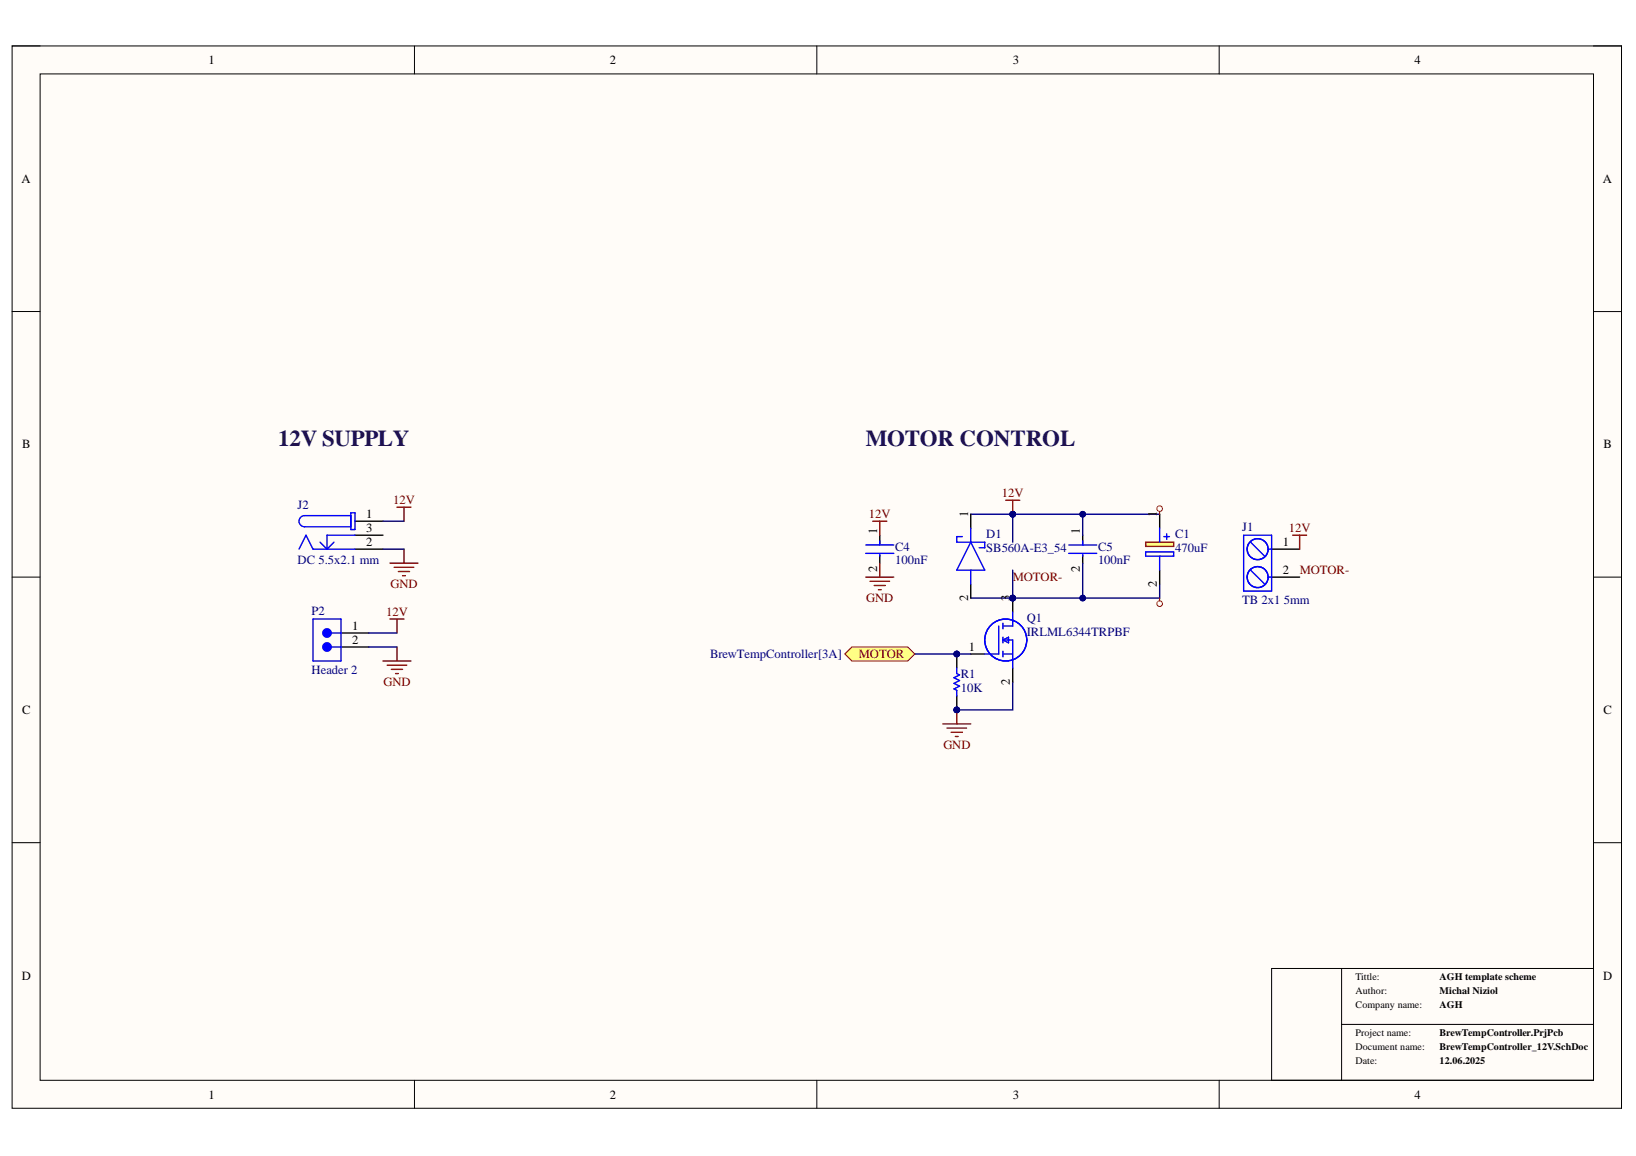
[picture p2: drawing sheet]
<svg xmlns="http://www.w3.org/2000/svg" width="297mm" height="210mm" viewBox="0 0 297 210" stroke-linecap="round" stroke-linejoin="round" font-family="sans-serif">
<defs><g id="words">
<g font-size="4.1" fill="#20124d">
<text x="50.5" y="81">12V SUPPLY</text>
<text x="157.2" y="81">MOTOR CONTROL</text>
</g>
<g font-size="2.3">
<text x="37.8" y="11.6">1</text>
<text x="110.7" y="11.6">2</text>
<text x="183.9" y="11.6">3</text>
<text x="256.8" y="11.6">4</text>
<text x="3.9" y="33.2">A</text>
<text x="291" y="33.2">A</text>
<text x="4" y="81.4">B</text>
<text x="291.2" y="81.4">B</text>
<text x="66.5" y="94.1">1</text>
<text x="175.8" y="93.9" transform="rotate(-90 175.8 93.9)">1</text>
<text x="210.1" y="93.9" transform="rotate(-90 210.1 93.9)">1</text>
<text x="66.5" y="96.7">3</text>
<text x="66.5" y="99.2">2</text>
<text x="159.2" y="96.9" transform="rotate(-90 159.2 96.9)">1</text>
<text x="196.1" y="96.9" transform="rotate(-90 196.1 96.9)">1</text>
<text x="232.9" y="99.2">1</text>
<text x="159.2" y="103.8" transform="rotate(-90 159.2 103.8)">2</text>
<text x="196.1" y="103.8" transform="rotate(-90 196.1 103.8)">2</text>
<text x="210.1" y="106.6" transform="rotate(-90 210.1 106.6)">2</text>
<text x="232.9" y="104.3">2</text>
<text x="175.8" y="109.1" transform="rotate(-90 175.8 109.1)">2</text>
<text x="183.4" y="109.1" transform="rotate(-90 183.4 109.1)">3</text>
<text x="63.9" y="117">2</text>
<text x="63.9" y="114.4">1</text>
<text x="175.9" y="118.2">1</text>
<text x="183.4" y="124.4" transform="rotate(-90 183.4 124.4)">2</text>
<text x="4" y="129.6">C</text>
<text x="291.2" y="129.6">C</text>
<text x="4" y="177.9">D</text>
<text x="291.1" y="177.9">D</text>
<text x="37.8" y="199.5">1</text>
<text x="110.7" y="199.5">2</text>
<text x="183.9" y="199.5">3</text>
<text x="256.8" y="199.5">4</text>
</g>
<g font-size="2.3" fill="#000080">
<text x="54" y="92.4">J2</text>
<text x="162.5" y="100">C4</text>
<text x="179.1" y="97.7">D1</text>
<text x="179.1" y="100.2">SB560A-E3_54</text>
<text x="199.4" y="100">C5</text>
<text x="213.4" y="97.7">C1</text>
<text x="213.4" y="100.2">470uF</text>
<text x="225.5" y="96.4">J1</text>
<text x="54" y="102.5">DC 5.5x2.1 mm</text>
<text x="162.5" y="102.5">100nF</text>
<text x="199.4" y="102.5">100nF</text>
<text x="56.6" y="111.6">P2</text>
<text x="186.4" y="112.9">Q1</text>
<text x="225.5" y="109.6">TB 2x1 5mm</text>
<text x="129" y="119.5">BrewTempController[3A]</text>
<text x="186.4" y="115.5">IRLML6344TRPBF</text>
<text x="56.6" y="122.3">Header 2</text>
<text x="174.5" y="123.1">R1</text>
<text x="174.5" y="125.6">10K</text>
</g>
<g font-size="2.3" fill="#800000">
<text x="71.4" y="91.6">12V</text>
<text x="157.8" y="94.1">12V</text>
<text x="181.9" y="90.3">12V</text>
<text x="234" y="96.7">12V</text>
<text x="70.9" y="106.8">GND</text>
<text x="183.9" y="105.5">MOTOR-</text>
<text x="236" y="104.3">MOTOR-</text>
<text x="70.1" y="111.9">12V</text>
<text x="157.3" y="109.3">GND</text>
<text x="155.9" y="119.5">MOTOR</text>
<text x="69.6" y="124.6">GND</text>
<text x="171.3" y="136">GND</text>
</g>
<g font-size="1.8">
<text x="246.1" y="178">Tittle:</text>
<text x="261.4" y="178">AGH template scheme</text>
<text x="246.1" y="180.5">Author:</text>
<text x="246.1" y="183">Company name:</text>
<text x="261.4" y="180.5">Michał Nizioł</text>
<text x="261.4" y="183">AGH</text>
<text x="246.1" y="188.1">Project name:</text>
<text x="246.1" y="190.7">Document name:</text>
<text x="261.4" y="188.1">BrewTempController.PrjPcb</text>
<text x="261.4" y="190.7">BrewTempController_12V.SchDoc</text>
<text x="246.1" y="193.2">Date:</text>
<text x="261.4" y="193.2">12.06.2025</text>
</g>
</g></defs>
<path d="M2.2 8.3h292.2v192.9h-292.2z" fill-rule="evenodd" fill="#fffcf8"/>
<path d="M2.2 8.3h292.2v192.9h-292.2z" fill="none" stroke="#000" stroke-width=".18"/>
<path d="M7.3 13.4h282v182.8h-282z" fill-rule="evenodd" fill="#fffcf8"/>
<g fill="none" stroke="#000" stroke-width=".18">
<path d="M2.2 8.3h5.1M7.3 13.4h282v182.8h-282zM75.3 8.3v5.1M148.3 8.3v5.1M221.4 8.3v5.1M289.3 8.3h5.1v5.1M2.2 56.6h5.1M289.3 56.6h5.1M2.2 104.8h5.1M289.3 104.8h5.1M2.2 153h5.1M289.3 153h5.1"/>
<path d="M230.9 175.9h58.4v20.3h-58.4zM243.6 175.9v20.3M75.3 196.2v5M148.3 196.2v5M221.4 196.2v5M243.6 186h45.7M294.4 196.2v5"/>
</g>
<path d="M61.9 117.5h5.1M61.9 114.9h5.1" fill="none" stroke="#000" stroke-width=".25"/>
<path d="M56.8 112.4h5.1v7.6h-5.1zM60.1 117.5h1.8" fill="none" stroke="#00f" stroke-width=".25"/>
<circle cx="59.4" cy="117.5" r=".76" fill="#00f"/>
<g fill="none" stroke="#00f" stroke-width=".25">
<path d="M60.1 114.9h1.8"/>
<circle cx="59.4" cy="117.5" r=".76"/>
</g>
<circle cx="59.4" cy="114.9" r=".76" fill="#00f"/>
<g fill="none" stroke="#00f" stroke-width=".25">
<path d="M54.3 99.7l1.3-2.5 1.2 2.5h7.7M58.1 98.4l1.3 1.3M60.6 98.4l-1.2 1.3M63.7 93.6h-8.4a1.01 1.01 0 0 0-1 1 1.01 1.01 0 0 0 1 1.1h8.4M63.7 93.1h.8v3.1h-.8zM64.5 97.2h-5.1v2.5M157.2 99h5.1M159.7 98.2v.8M157.2 100.5h5.1M159.7 100.7v.3"/>
<circle cx="59.4" cy="114.9" r=".76"/>
</g>
<g fill="none" stroke="#800000" stroke-width=".25">
<path d="M72.1 92.1h2.5M73.3 92.1v2.5M73.3 99.7v2.6M158.5 94.6h2.5M159.7 94.6v2.6M70.8 112.4h2.5M70.8 102.3h5.1M71.6 103h3.5M72.1 112.4v2.5M72.1 117.5v2.5M72.3 103.8h2.1M73.1 104.5h.5"/>
<path d="M157.2 104.8h5.1M158 105.5h3.5M158.7 106.3h2.1M159.5 107.1h.5M159.7 102.3v2.5M69.5 120h5.1M70.3 120.8h3.6M71.1 121.5h2M71.8 122.3h.5"/>
</g>
<path d="M69.5 94.6h3.8M69.5 99.7h3.8M67 117.5h5.1M67 114.9h5.1" fill="none" stroke="#000080" stroke-width=".25"/>
<path d="M64.5 94.6h5M64.5 97.2h5M64.5 99.7h5M159.7 97.2v1.8M159.7 100.7v1.6" fill="none" stroke="#000" stroke-width=".25"/>
<circle cx="173.7" cy="118.8" r=".51" fill="#000080"/>
<circle cx="173.7" cy="118.8" r=".51" fill="none" stroke="#000080" stroke-width=".18"/>
<circle cx="173.7" cy="128.9" r=".51" fill="#000080"/>
<circle cx="173.7" cy="128.9" r=".51" fill="none" stroke="#000080" stroke-width=".18"/>
<path d="M173.7 118.8v2.5" fill="none" stroke="#000" stroke-width=".25"/>
<circle cx="173.7" cy="118.8" r=".51" fill="#000080"/>
<circle cx="173.7" cy="118.8" r=".51" fill="none" stroke="#000080" stroke-width=".18"/>
<path d="M173.7 126.4v2.5" fill="none" stroke="#000" stroke-width=".25"/>
<circle cx="173.7" cy="128.9" r=".51" fill="#000080"/>
<circle cx="173.7" cy="128.9" r=".51" fill="none" stroke="#000080" stroke-width=".18"/>
<path d="M173.7 121.3v1l.5 .3-1 .5 1 .5-1 .5 1 .5-1 .5 .5 .3v1" fill="none" stroke="#00f" stroke-width=".25"/>
<path d="M171.2 131.4h5.1M171.9 132.2h3.6M172.7 133h2M173.5 133.7h.5M173.7 128.9v2.5" fill="none" stroke="#800000" stroke-width=".25"/>
<circle cx="173.7" cy="128.9" r=".51" fill="#000080"/>
<circle cx="173.7" cy="128.9" r=".51" fill="none" stroke="#000080" stroke-width=".18"/>
<path d="M176.3 108.6h7.6" fill="none" stroke="#000080" stroke-width=".25"/>
<circle cx="183.9" cy="108.6" r=".51" fill="#000080"/>
<circle cx="183.9" cy="108.6" r=".51" fill="none" stroke="#000080" stroke-width=".18"/>
<path d="M176.3 93.4h7.6" fill="none" stroke="#000080" stroke-width=".25"/>
<circle cx="183.9" cy="93.4" r=".51" fill="#000080"/>
<circle cx="183.9" cy="93.4" r=".51" fill="none" stroke="#000080" stroke-width=".18"/>
<path d="M182.6 90.8h2.6M183.9 90.8v2.6" fill="none" stroke="#800000" stroke-width=".25"/>
<circle cx="183.9" cy="93.4" r=".51" fill="#000080"/>
<circle cx="183.9" cy="93.4" r=".51" fill="none" stroke="#000080" stroke-width=".18"/>
<path d="M183.9 93.4v5" fill="none" stroke="#000080" stroke-width=".25"/>
<circle cx="183.9" cy="93.4" r=".51" fill="#000080"/>
<circle cx="183.9" cy="93.4" r=".51" fill="none" stroke="#000080" stroke-width=".18"/>
<path d="M183.9 123.8v5.1h-10.2" fill="none" stroke="#000080" stroke-width=".25"/>
<circle cx="173.7" cy="128.9" r=".51" fill="#000080"/>
<circle cx="173.7" cy="128.9" r=".51" fill="none" stroke="#000080" stroke-width=".18"/>
<path d="M166.1 118.8h7.6" fill="none" stroke="#000080" stroke-width=".25"/>
<circle cx="173.7" cy="118.8" r=".51" fill="#000080"/>
<circle cx="173.7" cy="118.8" r=".51" fill="none" stroke="#000080" stroke-width=".18"/>
<circle cx="183.9" cy="108.6" r=".51" fill="#000080"/>
<circle cx="183.9" cy="108.6" r=".51" fill="none" stroke="#000080" stroke-width=".18"/>
<path d="M176.3 118.8h2.5M183.9 108.6v2.5" fill="none" stroke="#000" stroke-width=".25"/>
<circle cx="183.9" cy="108.6" r=".51" fill="#000080"/>
<circle cx="183.9" cy="108.6" r=".51" fill="none" stroke="#000080" stroke-width=".18"/>
<path d="M183.9 121.3v2.5" fill="none" stroke="#000" stroke-width=".25"/>
<g fill="none" stroke="#00f" stroke-width=".25">
<path d="M181.3 113.7v5.1h-2.5M182.1 116.2h1.8v5.1M182.1 118.8h1.8M182.1 113.2v1M182.1 115.7v1M182.1 118.2v1.1M182.1 116.2l1-.5v1zM183.9 111.1v2.6h-1.8"/>
<circle cx="182.6" cy="116.2" r="3.8"/>
</g>
<path d="M173.7 118.8h2.6" fill="none" stroke="#000080" stroke-width=".25"/>
<circle cx="173.7" cy="118.8" r=".51" fill="#000080"/>
<circle cx="173.7" cy="118.8" r=".51" fill="none" stroke="#000080" stroke-width=".18"/>
<path d="M183.9 103.5v5.1" fill="none" stroke="#000080" stroke-width=".25"/>
<circle cx="183.9" cy="108.6" r=".51" fill="#000080"/>
<circle cx="183.9" cy="108.6" r=".51" fill="none" stroke="#000080" stroke-width=".18"/>
<path d="M196.6 97.2v1.8M230.9 99.7h5.1M196.6 100.7v1.6M230.9 104.8h5.1" fill="none" stroke="#000" stroke-width=".25"/>
<g fill="none" stroke="#00f" stroke-width=".25">
<path d="M194 99h5.1M196.6 98.2v.8M225.8 97.2h5.1v10.1h-5.1zM227.1 98.4l2.5 2.6M230.4 99.7h.5M194 100.5h5.1M196.6 100.7v.3M227.1 103.5l2.5 2.6M230.4 104.8h.5"/>
<circle cx="228.3" cy="99.7" r="1.9"/>
<circle cx="228.3" cy="104.8" r="1.91"/>
</g>
<path d="M183.9 93.4h12.7v3.8" fill="none" stroke="#000080" stroke-width=".25"/>
<circle cx="183.9" cy="93.4" r=".51" fill="#000080"/>
<circle cx="183.9" cy="93.4" r=".51" fill="none" stroke="#000080" stroke-width=".18"/>
<circle cx="196.6" cy="93.4" r=".51" fill="#000080"/>
<circle cx="196.6" cy="93.4" r=".51" fill="none" stroke="#000080" stroke-width=".18"/>
<path d="M196.6 102.3v6.3h-12.7" fill="none" stroke="#000080" stroke-width=".25"/>
<circle cx="183.9" cy="108.6" r=".51" fill="#000080"/>
<circle cx="183.9" cy="108.6" r=".51" fill="none" stroke="#000080" stroke-width=".18"/>
<circle cx="196.6" cy="108.6" r=".51" fill="#000080"/>
<circle cx="196.6" cy="108.6" r=".51" fill="none" stroke="#000080" stroke-width=".18"/>
<path d="M196.6 93.4h14" fill="none" stroke="#000080" stroke-width=".25"/>
<circle cx="196.6" cy="93.4" r=".51" fill="#000080"/>
<circle cx="196.6" cy="93.4" r=".51" fill="none" stroke="#000080" stroke-width=".18"/>
<path d="M210.6 106.1v2.5h-14" fill="none" stroke="#000080" stroke-width=".25"/>
<circle cx="196.6" cy="108.6" r=".51" fill="#000080"/>
<circle cx="196.6" cy="108.6" r=".51" fill="none" stroke="#000080" stroke-width=".18"/>
<path d="M208 98.4h5.1v.8h-5.1z" fill-rule="evenodd" fill="#ffffb0"/>
<path d="M208 98.4h5.1v.8h-5.1zM234.7 97.2h2.5M236 97.2v2.5" fill="none" stroke="#800000" stroke-width=".25"/>
<path d="M176.3 93.4v2.5M210.6 93.4v2.5M176.3 106.1v2.5M210.6 103.5v2.6" fill="none" stroke="#000" stroke-width=".25"/>
<path d="M174.7 97.4h-1v1h5.1v1.1h-1M176.3 98.4l2.5 5.1h-5.1zM176.3 95.9v2.5M210.6 95.9v2.5M211.3 97.4h1M211.8 96.9v1M176.3 103.5v2.6M208 100.2h5.1v.8h-5.1zM210.6 101v2.5" fill="none" stroke="#00f" stroke-width=".25"/>
<g fill="none" stroke="#f00" stroke-width=".18">
<path d="M210.6 92.9v.5M210.6 108.6v.5"/>
<circle cx="210.6" cy="92.4" r=".51"/>
<circle cx="210.6" cy="109.6" r=".51"/>
</g>
<path d="M153.4 118.7l1.3-1.2h10.1l1.3 1.2-1.3 1.3h-10.1z" fill-rule="evenodd" fill="#ffff80"/>
<path d="M153.4 118.7l1.3-1.2h10.1l1.3 1.2-1.3 1.3h-10.1z" fill="none" stroke="#800000" stroke-width=".18"/>
<use href="#words"/>
</svg>
